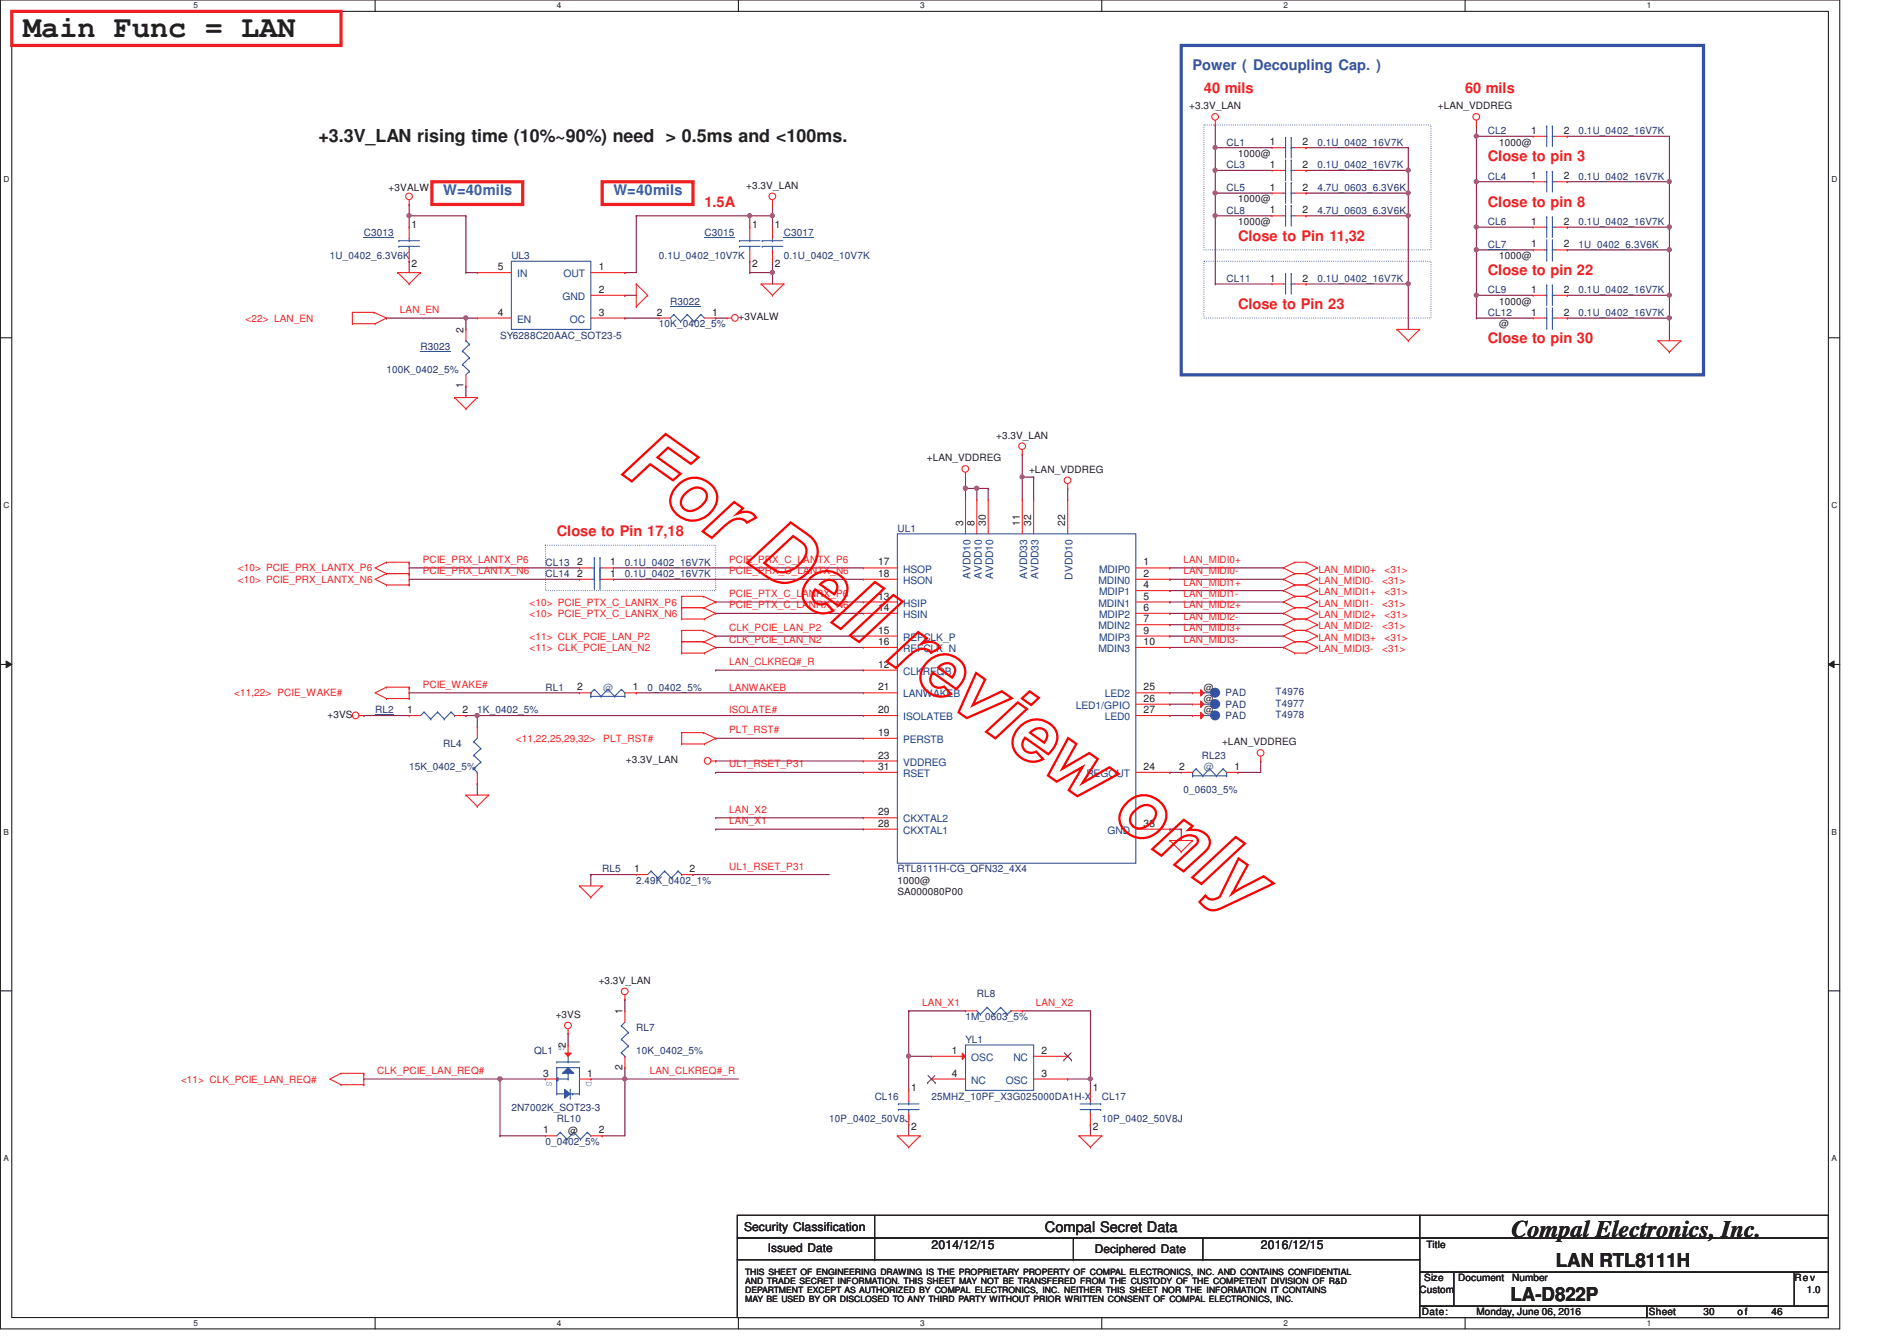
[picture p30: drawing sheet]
<svg xmlns="http://www.w3.org/2000/svg" width="297mm" height="210mm" viewBox="0 0 297 210" stroke-linecap="round" stroke-linejoin="round" font-family="sans-serif">
<defs><g id="words">
<text font-size="4.7" fill="#221f1f" x="3.6" y="5.7">Main Func = LAN</text>
<text font-size="3.7" fill="#221f1f" x="236.7" y="193.6">Compal Electronics, Inc.</text>
<g font-size="3" fill="#221f1f">
<text x="236.5" y="203.6">LA-D822P</text>
<text x="243.6" y="198.3">LAN RTL8111H</text>
</g>
<text font-size="2.8" fill="#221f1f" x="49.8" y="22.2">+3.3V_LAN rising time (10%~90%) need &gt; 0.5ms and &lt;100ms.</text>
<text font-size="2.3" fill="#3452a4" x="186.7" y="11">Power ( Decoupling Cap. )</text>
<g font-size="2.3" fill="#ed2023">
<text x="188.5" y="14.6">40 mils</text>
<text x="229.4" y="14.6">60 mils</text>
<text x="233" y="25.2">Close to pin 3</text>
<text x="110.3" y="32.3">1.5A</text>
<text x="233" y="32.3">Close to pin 8</text>
<text x="193.9" y="37.7">Close to Pin 11,32</text>
<text x="233" y="43">Close to pin 22</text>
<text x="193.9" y="48.3">Close to Pin 23</text>
<text x="233" y="53.7">Close to pin 30</text>
<text x="87.2" y="83.9">Close to Pin 17,18</text>
</g>
<g font-size="2.3" fill="#0e7ebd">
<text x="69.4" y="30.6">W=40mils</text>
<text x="96.1" y="30.6">W=40mils</text>
</g>
<text font-size="2.3" fill="#221f1f" x="163.6" y="192.9">Compal Secret Data</text>
<g font-size="1.9" fill="#221f1f">
<text x="116.5" y="192.6">Security Classification</text>
<text x="120.2" y="196">Issued Date</text>
<text x="145.8" y="195.6">2014/12/15</text>
<text x="171.5" y="196.2">Deciphered Date</text>
<text x="197.4" y="195.6">2016/12/15</text>
</g>
<g font-size="1.6" fill="#221f1f">
<text x="186.2" y="17.1">+3.3V_LAN</text>
<text x="225.1" y="17.1">+LAN_VDDREG</text>
<text x="198.8" y="22.7">1</text>
<text x="204" y="22.7">2</text>
<text x="234.7" y="22.8">1000@</text>
<text x="239.7" y="21">1</text>
<text x="244.9" y="21">2</text>
<text x="60.9" y="29.9">+3VALW</text>
<text x="116.9" y="29.5">+3.3V_LAN</text>
<text x="193.9" y="24.6">1000@</text>
<text x="198.8" y="29.8">1</text>
<text x="198.8" y="26.3">1</text>
<text x="204" y="29.8">2</text>
<text x="204" y="26.3">2</text>
<text x="239.7" y="28.1">1</text>
<text x="244.9" y="28.1">2</text>
<text x="64.5" y="35.7">1</text>
<text x="117.8" y="35.7">1</text>
<text x="121.3" y="35.7">1</text>
<text x="193.9" y="31.7">1000@</text>
<text x="193.9" y="35.2">1000@</text>
<text x="198.8" y="33.4">1</text>
<text x="204" y="33.4">2</text>
<text x="239.7" y="35.2">1</text>
<text x="244.9" y="35.2">2</text>
<text x="64.5" y="41.8">2</text>
<text x="117.8" y="41.8">2</text>
<text x="121.3" y="41.8">2</text>
<text x="234.7" y="40.6">1000@</text>
<text x="239.7" y="38.7">1</text>
<text x="244.9" y="38.7">2</text>
<text x="78" y="42.3">5</text>
<text x="93.7" y="42.3">1</text>
<text x="93.7" y="45.8">2</text>
<text x="198.8" y="44.1">1</text>
<text x="204" y="44.1">2</text>
<text x="234.7" y="47.7">1000@</text>
<text x="239.7" y="45.8">1</text>
<text x="244.9" y="45.8">2</text>
<text x="72.6" y="52.1" transform="rotate(-90 72.6 52.1)">2</text>
<text x="78" y="49.4">4</text>
<text x="93.7" y="49.4">3</text>
<text x="102.8" y="49.4">2</text>
<text x="111.5" y="49.4">1</text>
<text x="115.6" y="50.2">+3VALW</text>
<text x="234.7" y="51.2">@</text>
<text x="239.7" y="49.4">1</text>
<text x="244.9" y="49.4">2</text>
<text x="72.6" y="60.8" transform="rotate(-90 72.6 60.8)">1</text>
<text x="156" y="68.7">+3.3V_LAN</text>
<text x="145.1" y="72.2">+LAN_VDDREG</text>
<text x="161.1" y="74">+LAN_VDDREG</text>
<text x="150.8" y="82.3" transform="rotate(-90 150.8 82.3)">3</text>
<text x="152.6" y="82.3" transform="rotate(-90 152.6 82.3)">8</text>
<text x="154.4" y="82.3" transform="rotate(-90 154.4 82.3)">30</text>
<text x="159.7" y="82.3" transform="rotate(-90 159.7 82.3)">11</text>
<text x="161.5" y="82.3" transform="rotate(-90 161.5 82.3)">32</text>
<text x="166.8" y="82.3" transform="rotate(-90 166.8 82.3)">22</text>
<text x="90.4" y="88.5">2</text>
<text x="95.5" y="88.5">1</text>
<text x="137.5" y="88.5">17</text>
<text x="179.1" y="88.5">1</text>
<text x="90.4" y="90.3">2</text>
<text x="95.5" y="90.3">1</text>
<text x="137.5" y="93.8">13</text>
<text x="137.5" y="95.6">14</text>
<text x="137.5" y="90.3">18</text>
<text x="179.1" y="90.3">2</text>
<text x="179.1" y="92.1">4</text>
<text x="179.1" y="93.8">5</text>
<text x="179.1" y="95.6">6</text>
<text x="137.5" y="99.2">15</text>
<text x="137.5" y="101">16</text>
<text x="179.1" y="97.4">7</text>
<text x="179.1" y="99.2">9</text>
<text x="179.1" y="101">10</text>
<text x="137.5" y="104.5">12</text>
<text x="51.3" y="112.4">+3VS</text>
<text x="63.7" y="111.6">1</text>
<text x="72.4" y="111.6">2</text>
<text x="90.4" y="108.1">2</text>
<text x="99.1" y="108.1">1</text>
<text x="137.5" y="111.6">20</text>
<text x="137.5" y="108.1">21</text>
<text x="179.1" y="108.1">25</text>
<text x="179.1" y="109.8">26</text>
<text x="179.1" y="111.6">27</text>
<text x="188.5" y="111.7">@</text>
<text x="188.5" y="109.9">@</text>
<text x="188.5" y="108.1">@</text>
<text x="98" y="119.5">+3.3V_LAN</text>
<text x="137.5" y="115.2">19</text>
<text x="137.5" y="118.7">23</text>
<text x="191.4" y="116.7">+LAN_VDDREG</text>
<text x="137.5" y="120.5">31</text>
<text x="179.1" y="120.5">24</text>
<text x="184.6" y="120.5">2</text>
<text x="193.3" y="120.5">1</text>
<text x="137.5" y="129.4">28</text>
<text x="137.5" y="127.6">29</text>
<text x="179.1" y="129.4">33</text>
<text x="99.3" y="136.5">1</text>
<text x="108" y="136.5">2</text>
<text x="140.5" y="138.3">1000@</text>
<text x="140.5" y="140.1">SA000080P00</text>
<text x="93.7" y="154">+3.3V_LAN</text>
<text x="87" y="159.3">+3VS</text>
<text x="97.5" y="158.8" transform="rotate(-90 97.5 158.8)">1</text>
<text x="88.6" y="164.1" transform="rotate(-90 88.6 164.1)">2</text>
<text x="97.5" y="167.5" transform="rotate(-90 97.5 167.5)">2</text>
<text x="149.1" y="165">1</text>
<text x="163.1" y="165">2</text>
<text x="85.1" y="168.5">3</text>
<text x="92" y="168.5">1</text>
<text x="142.7" y="170.8">1</text>
<text x="149.1" y="168.5">4</text>
<text x="163.1" y="168.5">3</text>
<text x="171.1" y="170.8">1</text>
<text x="85.1" y="177.4">1</text>
<text x="89" y="177.4">@</text>
<text x="93.7" y="177.4">2</text>
<text x="142.7" y="176.9">2</text>
<text x="171.1" y="176.9">2</text>
<text x="223.4" y="195.4">Title</text>
<text x="222.3" y="202.3">Custom</text>
<text x="223" y="200.6">Size</text>
<text x="228.3" y="200.6">Document</text>
<text x="236.8" y="200.6">Number</text>
<text x="281" y="200.6">Rev</text>
<text x="282.9" y="202.3">1.0</text>
<text x="222.6" y="205.9">Date:</text>
<text x="231.2" y="205.9">Monday, June 06, 2016</text>
<text x="258.2" y="205.9">Sheet</text>
<text x="266.7" y="205.9">30</text>
<text x="272.1" y="205.9">o f</text>
<text x="277.4" y="205.9">46</text>
</g>
<g font-size="1.6" fill="#272972">
<text x="192.1" y="22.8">CL1</text>
<text x="206.3" y="22.8">0.1U_0402_16V7K</text>
<text x="233" y="21">CL2</text>
<text x="247.2" y="21">0.1U_0402_16V7K</text>
<text x="192.1" y="29.9">CL5</text>
<text x="192.1" y="26.3">CL3</text>
<text x="206.3" y="29.9">4.7U_0603_6.3V6K</text>
<text x="206.3" y="26.3">0.1U_0402_16V7K</text>
<text x="233" y="28.1">CL4</text>
<text x="247.2" y="28.1">0.1U_0402_16V7K</text>
<text x="192.1" y="33.4">CL8</text>
<text x="206.3" y="33.4">4.7U_0603_6.3V6K</text>
<text x="233" y="35.2">CL6</text>
<text x="247.2" y="35.2">0.1U_0402_16V7K</text>
<text x="51.6" y="40.6">1U_0402_6.3V6K</text>
<text x="57" y="37">C3013</text>
<text x="80.1" y="40.6">UL3</text>
<text x="103.2" y="40.6">0.1U_0402_10V7K</text>
<text x="110.3" y="37">C3015</text>
<text x="122.7" y="37">C3017</text>
<text x="122.7" y="40.6">0.1U_0402_10V7K</text>
<text x="233" y="38.8">CL7</text>
<text x="247.2" y="38.8">1U_0402_6.3V6K</text>
<text x="105" y="47.7">R3022</text>
<text x="192.1" y="44.1">CL11</text>
<text x="206.3" y="44.1">0.1U_0402_16V7K</text>
<text x="233" y="45.9">CL9</text>
<text x="247.2" y="45.9">0.1U_0402_16V7K</text>
<text x="78.3" y="53">SY6288C20AAC_SOT23-5</text>
<text x="103.2" y="51.2">10K_0402_5%</text>
<text x="233" y="49.4">CL12</text>
<text x="247.2" y="49.4">0.1U_0402_16V7K</text>
<text x="60.5" y="58.3">100K_0402_5%</text>
<text x="65.8" y="54.8">R3023</text>
<text x="140.5" y="83.2">UL1</text>
<text x="85.4" y="88.6">CL13</text>
<text x="97.8" y="88.6">0.1U_0402_16V7K</text>
<text x="85.4" y="90.3">CL14</text>
<text x="97.8" y="90.3">0.1U_0402_16V7K</text>
<text x="58.7" y="111.7">RL2</text>
<text x="74.7" y="111.7">1K_0402_5%</text>
<text x="85.4" y="108.1">RL1</text>
<text x="101.4" y="108.1">0_0402_5%</text>
<text x="191.9" y="112.6">PAD</text>
<text x="191.9" y="110.8">PAD</text>
<text x="191.9" y="109">PAD</text>
<text x="199.7" y="112.4">T4978</text>
<text x="199.7" y="110.6">T4977</text>
<text x="199.7" y="108.8">T4976</text>
<text x="69.4" y="117">RL4</text>
<text x="188.2" y="118.8">RL23</text>
<text x="64.1" y="120.6">15K_0402_5%</text>
<text x="185.3" y="124.1">0_0603_5%</text>
<text x="94.3" y="136.6">RL5</text>
<text x="140.5" y="136.6">RTL8111H-CG_QFN32_4X4</text>
<text x="99.6" y="138.3">2.49K_0402_1%</text>
<text x="99.6" y="161.4">RL7</text>
<text x="151.2" y="159.7">1M_0603_5%</text>
<text x="153" y="156.1">RL8</text>
<text x="83.6" y="165">QL1</text>
<text x="99.6" y="165">10K_0402_5%</text>
<text x="151.2" y="163.2">YL1</text>
<text x="80.1" y="173.9">2N7002K_SOT23-3</text>
<text x="137" y="172.1">CL16</text>
<text x="145.8" y="172.1">25MHZ_10PF_X3G025000DA1H-X</text>
<text x="172.5" y="172.1">CL17</text>
<text x="85.4" y="179.2">0_0402_5%</text>
<text x="87.2" y="175.7">RL10</text>
<text x="129.8" y="175.7">10P_0402_50V8J</text>
<text x="172.5" y="175.7">10P_0402_50V8J</text>
</g>
<g font-size="1.6" fill="#19427d">
<text x="81" y="43.4">IN</text>
<text x="88.1" y="46.9">GND</text>
<text x="88.2" y="43.4">OUT</text>
<text x="81" y="50.5">EN</text>
<text x="89.2" y="50.5">OC</text>
<text x="141.4" y="89.6">HSOP</text>
<text x="172.1" y="89.6">MDIP0</text>
<text x="141.4" y="94.9">HSIP</text>
<text x="141.4" y="91.4">HSON</text>
<text x="151.9" y="90.6" transform="rotate(-90 151.9 90.6)">AVDD10</text>
<text x="153.7" y="90.6" transform="rotate(-90 153.7 90.6)">AVDD10</text>
<text x="155.5" y="90.6" transform="rotate(-90 155.5 90.6)">AVDD10</text>
<text x="160.8" y="90.6" transform="rotate(-90 160.8 90.6)">AVDD33</text>
<text x="162.6" y="90.6" transform="rotate(-90 162.6 90.6)">AVDD33</text>
<text x="167.9" y="90.7" transform="rotate(-90 167.9 90.7)">DVDD10</text>
<text x="172" y="91.4">MDIN0</text>
<text x="172" y="94.9">MDIN1</text>
<text x="172.1" y="93.2">MDIP1</text>
<text x="141.4" y="96.7">HSIN</text>
<text x="141.4" y="100.3">REFCLK_P</text>
<text x="172" y="98.5">MDIN2</text>
<text x="172.1" y="96.7">MDIP2</text>
<text x="172.1" y="100.3">MDIP3</text>
<text x="141.4" y="105.6">CLKREQB</text>
<text x="141.4" y="102.1">REFCLK_N</text>
<text x="172" y="102.1">MDIN3</text>
<text x="141.4" y="112.7">ISOLATEB</text>
<text x="141.4" y="109.2">LANWAKEB</text>
<text x="168.5" y="110.9">LED1/GPIO</text>
<text x="173" y="109.2">LED2</text>
<text x="173" y="112.7">LED0</text>
<text x="141.4" y="116.3">PERSTB</text>
<text x="141.4" y="119.8">VDDREG</text>
<text x="141.4" y="121.6">RSET</text>
<text x="170.1" y="121.6">REGOUT</text>
<text x="141.4" y="130.5">CKXTAL1</text>
<text x="141.4" y="128.7">CKXTAL2</text>
<text x="173.4" y="130.5">GND</text>
<text x="152.1" y="166.1">OSC</text>
<text x="158.7" y="166.1">NC</text>
<text x="152.1" y="169.6">NC</text>
<text x="157.5" y="169.6">OSC</text>
</g>
<g font-size="1.6" fill="#ed2023">
<text x="38.5" y="50.3">&lt;22&gt; LAN_EN</text>
<text x="62.6" y="49">LAN_EN</text>
<text x="37.2" y="89.4">&lt;10&gt; PCIE_PRX_LANTX_P6</text>
<text x="66.2" y="88.1">PCIE_PRX_LANTX_P6</text>
<text x="66.2" y="89.9">PCIE_PRX_LANTX_N6</text>
<text x="114.2" y="88.1">PCIE_PRX_C_LANTX_P6</text>
<text x="114.2" y="89.9">PCIE_PRX_C_LANTX_N6</text>
<text x="185.3" y="88.1">LAN_MIDI0+</text>
<text x="185.3" y="89.9">LAN_MIDI0-</text>
<text x="206.5" y="89.6">LAN_MIDI0+</text>
<text x="216.8" y="89.6">&lt;31&gt;</text>
<text x="37.2" y="91.2">&lt;10&gt; PCIE_PRX_LANTX_N6</text>
<text x="82.9" y="94.8">&lt;10&gt; PCIE_PTX_C_LANRX_P6</text>
<text x="114.2" y="93.5">PCIE_PTX_C_LANRX_P6</text>
<text x="114.2" y="95.2">PCIE_PTX_C_LANRX_N6</text>
<text x="185.3" y="91.7">LAN_MIDI1+</text>
<text x="185.3" y="93.5">LAN_MIDI1-</text>
<text x="185.3" y="95.2">LAN_MIDI2+</text>
<text x="206.5" y="91.4">LAN_MIDI0-</text>
<text x="206.5" y="93.2">LAN_MIDI1+</text>
<text x="206.5" y="94.9">LAN_MIDI1-</text>
<text x="216.4" y="91.4">&lt;31&gt;</text>
<text x="216.4" y="94.9">&lt;31&gt;</text>
<text x="216.8" y="93.2">&lt;31&gt;</text>
<text x="82.9" y="96.6">&lt;10&gt; PCIE_PTX_C_LANRX_N6</text>
<text x="82.9" y="100.1">&lt;11&gt; CLK_PCIE_LAN_P2</text>
<text x="82.9" y="101.9">&lt;11&gt; CLK_PCIE_LAN_N2</text>
<text x="114.2" y="98.8">CLK_PCIE_LAN_P2</text>
<text x="114.2" y="100.6">CLK_PCIE_LAN_N2</text>
<text x="185.3" y="97">LAN_MIDI2-</text>
<text x="185.3" y="98.8">LAN_MIDI3+</text>
<text x="185.3" y="100.6">LAN_MIDI3-</text>
<text x="206.5" y="96.7">LAN_MIDI2+</text>
<text x="206.5" y="98.5">LAN_MIDI2-</text>
<text x="206.5" y="100.3">LAN_MIDI3+</text>
<text x="216.4" y="98.5">&lt;31&gt;</text>
<text x="216.8" y="96.7">&lt;31&gt;</text>
<text x="216.8" y="100.3">&lt;31&gt;</text>
<text x="66.2" y="107.7">PCIE_WAKE#</text>
<text x="114.2" y="104.1">LAN_CLKREQ#_R</text>
<text x="206.5" y="102.1">LAN_MIDI3-</text>
<text x="216.4" y="102.1">&lt;31&gt;</text>
<text x="36.7" y="109">&lt;11,22&gt; PCIE_WAKE#</text>
<text x="114.2" y="111.7">ISOLATE#</text>
<text x="114.2" y="108.1">LANWAKEB</text>
<text x="80.8" y="116.1">&lt;11,22,25,29,32&gt;</text>
<text x="94.5" y="116.1">PLT_RST#</text>
<text x="114.2" y="114.8">PLT_RST#</text>
<text x="114.2" y="120.1">UL1_RSET_P31</text>
<text x="114.2" y="127.2">LAN_X2</text>
<text x="114.2" y="129">LAN_X1</text>
<text x="114.2" y="136.1">UL1_RSET_P31</text>
<text x="144.4" y="157.5">LAN_X1</text>
<text x="162.2" y="157.5">LAN_X2</text>
<text x="28.3" y="169.4">&lt;11&gt; CLK_PCIE_LAN_REQ#</text>
<text x="59.1" y="168.1">CLK_PCIE_LAN_REQ#</text>
<text x="101.7" y="168.1">LAN_CLKREQ#_R</text>
</g>
<g font-size="1.6" fill="#6a51a1">
<text x="94.5" y="108.1">@</text>
<text x="188.5" y="120.6">@</text>
</g>
<g font-size="1.5" fill="#3452a4">
<text x="87.5" y="163.6" transform="rotate(90 87.5 163.6)">G</text>
<text x="85.6" y="169.2" transform="rotate(90 85.6 169.2)">S</text>
<text x="91.8" y="169.2" transform="rotate(90 91.8 169.2)">D</text>
</g>
<g font-size="1.4" fill="#221f1f">
<text x="116.7" y="199.6">THIS SHEET OF ENGINEERING DRAWING IS THE PROPRIETARY PROPERTY OF COMPAL ELECTRONICS, INC. AND CONTAINS CONFIDENTIAL</text>
<text x="116.7" y="201">AND TRADE SECRET INFORMATION. THIS SHEET MAY NOT BE TRANSFERED FROM THE CUSTODY OF THE COMPETENT DIVISION OF R&amp;D</text>
<text x="116.7" y="202.4">DEPARTMENT EXCEPT AS AUTHORIZED BY COMPAL ELECTRONICS, INC. NEITHER THIS SHEET NOR THE INFORMATION IT CONTAINS</text>
<text x="116.7" y="203.8">MAY BE USED BY OR DISCLOSED TO ANY THIRD PARTY WITHOUT PRIOR WRITTEN CONSENT OF COMPAL ELECTRONICS, INC.</text>
</g>
<g font-size="1.3" fill="#221f1f">
<text x="30.3" y="1.3">5</text>
<text x="87.2" y="1.3">4</text>
<text x="144.1" y="1.3">3</text>
<text x="201" y="1.3">2</text>
<text x="257.9" y="1.3">1</text>
<text x=".5" y="28.4">D</text>
<text x="286.8" y="28.4">D</text>
<text x=".5" y="79.5">C</text>
<text x="286.8" y="79.5">C</text>
<text x=".5" y="130.7">B</text>
<text x="286.8" y="130.7">B</text>
<text x=".5" y="181.8">A</text>
<text x="286.8" y="181.8">A</text>
<text x="30.3" y="207.5">5</text>
<text x="87.2" y="207.5">4</text>
<text x="144.1" y="207.5">3</text>
<text x="201" y="207.5">2</text>
<text x="257.9" y="207.5">1</text>
</g>
</g></defs>
<path d="M.1 0h288v208h-288zM1.8 1.8h284.5v204.4h-284.5z" fill="none" stroke="#221f1f" stroke-width=".17"/>
<g fill="#fff">
<path d="M30.3 .2h.7v1.4h-.7z"/>
<path d="M30.3 206.4h.7v1.4h-.7z"/>
</g>
<path d="M58.7 0v1.8M58.7 206.2v1.8" fill="none" stroke="#221f1f" stroke-width=".17"/>
<g fill="#fff">
<path d="M87.2 .2h.7v1.4h-.7z"/>
<path d="M87.2 206.4h.7v1.4h-.7z"/>
</g>
<path d="M115.6 0v1.8M115.6 206.2v1.8" fill="none" stroke="#221f1f" stroke-width=".17"/>
<g fill="#fff">
<path d="M144.1 .2h.6v1.4h-.6z"/>
<path d="M144.1 206.4h.6v1.4h-.6z"/>
</g>
<path d="M172.5 0v1.8M172.5 206.2v1.8" fill="none" stroke="#221f1f" stroke-width=".17"/>
<g fill="#fff">
<path d="M201 .2h.6v1.4h-.6z"/>
<path d="M201 206.4h.6v1.4h-.6z"/>
</g>
<path d="M229.4 0v1.8M229.4 206.2v1.8" fill="none" stroke="#221f1f" stroke-width=".17"/>
<g fill="#fff">
<path d="M257.9 .2h.6v1.4h-.6z"/>
<path d="M257.9 206.4h.6v1.4h-.6z"/>
<path d="M.5 27.3h.9v1.4h-.9z"/>
<path d="M286.8 27.3h.9v1.4h-.9z"/>
<path d="M.5 78.4h.9v1.4h-.9z"/>
<path d="M286.8 78.4h.9v1.4h-.9z"/>
</g>
<path d="M.1 52.9h1.7M286.3 52.9h1.8" fill="none" stroke="#221f1f" stroke-width=".17"/>
<g fill="#fff">
<path d="M.5 129.5h.8v1.4h-.8z"/>
<path d="M286.8 129.5h.8v1.4h-.8z"/>
</g>
<path d="M.1 104h1.7M286.3 104h1.8" fill="none" stroke="#221f1f" stroke-width=".17"/>
<path d="M1 103.5l.8 .5-.8 .5z" fill="#221f1f"/>
<path d="M1 103.5l.8 .5-.8 .5z" fill="none" stroke="#221f1f" stroke-width=".16"/>
<path d="M286.3 104l.9-.5v1z" fill="#221f1f"/>
<path d="M286.3 104l.9-.5v1z" fill="none" stroke="#221f1f" stroke-width=".16"/>
<g fill="#fff">
<path d="M.5 180.6h.8v1.4h-.8z"/>
<path d="M286.8 180.6h.8v1.4h-.8z"/>
</g>
<path d="M.1 155.1h1.7M286.3 155.1h1.8" fill="none" stroke="#221f1f" stroke-width=".17"/>
<path d="M188.5 19.6h35.6v19.5h-35.6zM188.5 40.9h35.6v8.9h-35.6zM85.4 85.3h26.7v7.2h-26.7z" fill="none" stroke="#3452a4" stroke-width=".17" stroke-dasharray="0 .3"/>
<path d="M185 7.1h81.7v51.6h-81.7z" fill="none" stroke="#3452a4" stroke-width=".51"/>
<path d="M1.8 1.8h51.6v5.3h-51.6zM67.6 28.4h14.2v3.6h-14.2zM94.3 28.4h14.2v3.6h-14.2z" fill="none" stroke="#ed2023" stroke-width=".51"/>
<path d="M151.2 74.7h.1M151.2 74.7v1.7M160.1 74.7h.1M160.1 74.7v3.5M160.1 74.7h1.7M161.8 74.7h.1M161.8 74.7v3.5M167.2 76.4h.1M167.2 76.4v1.8M112.1 104.9h.1M112.1 104.9h23.1" fill="none" stroke="#7e1442" stroke-width=".17"/>
<circle cx="151.2" cy="76.4" r=".32" fill="#ba539f"/>
<circle cx="151.2" cy="76.4" r=".32" fill="none" stroke="#ba539f" stroke-width=".17"/>
<path d="M153 76.4h.1M153 76.4h1.7" fill="none" stroke="#7e1442" stroke-width=".17"/>
<circle cx="152.9" cy="76.4" r=".32" fill="#ba539f"/>
<circle cx="152.9" cy="76.4" r=".32" fill="none" stroke="#ba539f" stroke-width=".17"/>
<path d="M245.4 49.8h.1M245.4 49.8h16M151.2 76.4h.1M151.2 76.4v1.8M153 76.4h.1M153 76.4v1.8M154.7 76.4h.1M154.7 76.4v1.8M183.2 129.8h.1M183.2 129.8h1.8M185 129.8h.1M185 129.8v1.8" fill="none" stroke="#7e1442" stroke-width=".17"/>
<circle cx="261.4" cy="49.8" r=".32" fill="#ba539f"/>
<circle cx="261.4" cy="49.8" r=".32" fill="none" stroke="#ba539f" stroke-width=".17"/>
<path d="M231.2 46.2h.1M231.2 49.8h.1M231.2 46.2v3.6M231.2 49.8h8.9M245.4 46.2h.1M245.4 46.2h16M261.4 46.2h.1M261.4 46.2v3.6" fill="none" stroke="#7e1442" stroke-width=".17"/>
<circle cx="261.4" cy="46.2" r=".32" fill="#ba539f"/>
<circle cx="261.4" cy="46.2" r=".32" fill="none" stroke="#ba539f" stroke-width=".17"/>
<path d="M261.4 39.1h.1M261.4 39.1v7.1M231.2 46.2h.1M231.2 46.2h8.9" fill="none" stroke="#7e1442" stroke-width=".17"/>
<circle cx="231.2" cy="46.2" r=".32" fill="#ba539f"/>
<circle cx="231.2" cy="46.2" r=".32" fill="none" stroke="#ba539f" stroke-width=".17"/>
<path d="M220.5 30.2h.1M220.5 30.2v3.6M231.2 39.1h.1M231.2 39.1v7.1M160.1 71.1h.1M160.1 71.1v3.6M197.4 119.1h.1M197.4 119.1v1.8" fill="none" stroke="#7e1442" stroke-width=".17"/>
<circle cx="160" cy="74.6" r=".32" fill="#ba539f"/>
<circle cx="160" cy="74.6" r=".32" fill="none" stroke="#ba539f" stroke-width=".17"/>
<path d="M204.5 30.2h.1M204.5 30.2h16M151.2 76.4h.1M151.2 76.4h1.8" fill="none" stroke="#7e1442" stroke-width=".17"/>
<circle cx="220.5" cy="30.2" r=".32" fill="#ba539f"/>
<circle cx="220.5" cy="30.2" r=".32" fill="none" stroke="#ba539f" stroke-width=".17"/>
<path d="M204.5 33.8h.1M204.5 33.8h16M220.5 26.7h.1M220.5 26.7v3.5" fill="none" stroke="#7e1442" stroke-width=".17"/>
<circle cx="220.5" cy="33.8" r=".32" fill="#ba539f"/>
<circle cx="220.5" cy="33.8" r=".32" fill="none" stroke="#ba539f" stroke-width=".17"/>
<path d="M190.3 30.2h.1M190.3 33.8h.1M190.3 26.7h.1M190.3 26.7v7.1M190.3 33.8h8.9" fill="none" stroke="#7e1442" stroke-width=".17"/>
<circle cx="190.3" cy="30.2" r=".32" fill="#ba539f"/>
<circle cx="190.3" cy="30.2" r=".32" fill="none" stroke="#ba539f" stroke-width=".17"/>
<circle cx="190.3" cy="26.6" r=".32" fill="#ba539f"/>
<circle cx="190.3" cy="26.6" r=".32" fill="none" stroke="#ba539f" stroke-width=".17"/>
<g fill="none" stroke="#7e1442" stroke-width=".17">
<path d="M220.5 44.4h.1M220.5 44.4v7.2M183.2 88.9h.1M183.2 90.7h.1M183.2 92.5h.1M183.2 94.2h.1M183.2 96h.1M183.2 97.8h.1M183.2 99.6h.1M183.2 88.9h17.8M183.2 90.7h17.8M183.2 92.5h17.8"/>
<path d="M183.2 94.2h17.8M183.2 96h17.8M183.2 97.8h17.8M183.2 99.6h17.8M183.2 101.3h.1M183.2 101.3h17.8M57 168.9h.1M57 168.9h28.4M78.3 168.9h.1M94.3 177.8h.1M97.8 168.9h.1M97.8 168.9v8.9h-3.5"/>
</g>
<circle cx="78.3" cy="168.9" r=".32" fill="#ba539f"/>
<circle cx="78.3" cy="168.9" r=".32" fill="none" stroke="#ba539f" stroke-width=".17"/>
<path d="M245.4 21.3h.1M245.4 28.4h.1M245.4 21.3h16M245.4 28.4h16M78.3 168.9h.1M78.3 177.8h.1M78.3 168.9v8.9M78.3 177.8h7.1" fill="none" stroke="#7e1442" stroke-width=".17"/>
<circle cx="261.4" cy="28.4" r=".32" fill="#ba539f"/>
<circle cx="261.4" cy="28.4" r=".32" fill="none" stroke="#ba539f" stroke-width=".17"/>
<path d="M231.2 28.4h.1M231.2 35.6h.1M231.2 28.4h8.9M231.2 35.6h8.9" fill="none" stroke="#7e1442" stroke-width=".17"/>
<circle cx="231.2" cy="35.5" r=".32" fill="#ba539f"/>
<circle cx="231.2" cy="35.5" r=".32" fill="none" stroke="#ba539f" stroke-width=".17"/>
<path d="M231.2 39.1h.1M231.2 39.1h8.9M89 161.8h.1M89 161.8v1.8" fill="none" stroke="#7e1442" stroke-width=".17"/>
<circle cx="231.2" cy="39.1" r=".32" fill="#ba539f"/>
<circle cx="231.2" cy="39.1" r=".32" fill="none" stroke="#ba539f" stroke-width=".17"/>
<path d="M245.4 35.6h.1M245.4 35.6h16" fill="none" stroke="#7e1442" stroke-width=".17"/>
<circle cx="261.4" cy="35.5" r=".32" fill="#ba539f"/>
<circle cx="261.4" cy="35.5" r=".32" fill="none" stroke="#ba539f" stroke-width=".17"/>
<path d="M245.4 39.1h.1M245.4 39.1h16" fill="none" stroke="#7e1442" stroke-width=".17"/>
<circle cx="261.4" cy="39.1" r=".32" fill="#ba539f"/>
<circle cx="261.4" cy="39.1" r=".32" fill="none" stroke="#ba539f" stroke-width=".17"/>
<path d="M231.2 28.4h.1M231.2 21.3h.1M231.2 21.3v14.3" fill="none" stroke="#7e1442" stroke-width=".17"/>
<circle cx="231.2" cy="28.4" r=".32" fill="#ba539f"/>
<circle cx="231.2" cy="28.4" r=".32" fill="none" stroke="#ba539f" stroke-width=".17"/>
<circle cx="231.2" cy="21.3" r=".32" fill="#ba539f"/>
<circle cx="231.2" cy="21.3" r=".32" fill="none" stroke="#ba539f" stroke-width=".17"/>
<g fill="none" stroke="#7e1442" stroke-width=".17">
<path d="M231.2 19.6h.1M231.2 19.6v1.7M204.5 23.1h.1M204.5 26.7h.1M204.5 23.1h16M204.5 26.7h16M231.2 35.6h.1M231.2 35.6v3.5M261.4 35.6h.1M261.4 28.4h.1M261.4 21.3h.1M261.4 21.3v17.8"/>
<path d="M261.4 49.8h.1M261.4 49.8v3.5M97.8 167.1h.1M97.8 167.1v1.8"/>
</g>
<circle cx="220.5" cy="26.6" r=".32" fill="#ba539f"/>
<circle cx="220.5" cy="26.6" r=".32" fill="none" stroke="#ba539f" stroke-width=".17"/>
<path d="M190.3 19.6h.1M190.3 19.6v7.1M190.3 26.7h.1M190.3 23.1h.1M190.3 26.7h8.9M220.5 23.1h.1M220.5 23.1v3.6" fill="none" stroke="#7e1442" stroke-width=".17"/>
<circle cx="190.3" cy="23.1" r=".32" fill="#ba539f"/>
<circle cx="190.3" cy="23.1" r=".32" fill="none" stroke="#ba539f" stroke-width=".17"/>
<path d="M204.5 44.4h.1M204.5 44.4h16M112.1 115.6h.1M112.1 115.6h23.1M112.1 128h.1M112.1 129.8h.1M112.1 128h23.1M112.1 129.8h23.1M97.8 156.5h.1M97.8 156.5v1.7M92.5 168.9h.1M92.5 168.9h5.3" fill="none" stroke="#7e1442" stroke-width=".17"/>
<circle cx="220.5" cy="44.4" r=".32" fill="#ba539f"/>
<circle cx="220.5" cy="44.4" r=".32" fill="none" stroke="#ba539f" stroke-width=".17"/>
<path d="M190.3 33.8h.1M190.3 33.8v10.6M220.5 33.8h.1M220.5 33.8v10.6" fill="none" stroke="#7e1442" stroke-width=".17"/>
<circle cx="190.3" cy="33.8" r=".32" fill="#ba539f"/>
<circle cx="190.3" cy="33.8" r=".32" fill="none" stroke="#ba539f" stroke-width=".17"/>
<path d="M190.3 44.4h.1M190.3 44.4h8.9M142.3 158.2h.1M142.3 158.2v7.1M142.3 165.3h.1M142.3 165.3h3.5" fill="none" stroke="#7e1442" stroke-width=".17"/>
<circle cx="142.3" cy="165.3" r=".32" fill="#ba539f"/>
<circle cx="142.3" cy="165.3" r=".32" fill="none" stroke="#ba539f" stroke-width=".17"/>
<path d="M142.3 158.2h.1M142.3 158.2h8.9M170.7 158.2h.1M170.7 158.2v12.5M142.3 165.3h.1M142.3 165.3v5.4M167.2 168.9h.1M167.2 168.9h3.5M170.7 168.9h.1" fill="none" stroke="#7e1442" stroke-width=".17"/>
<circle cx="170.7" cy="168.9" r=".32" fill="#ba539f"/>
<circle cx="170.7" cy="168.9" r=".32" fill="none" stroke="#ba539f" stroke-width=".17"/>
<path d="M57 112h.1M57 112h7.1M73 112h.1M73 112h62.2M74.7 112h.1M74.7 112v1.8M74.7 122.7h.1M74.7 122.7v1.8M160.1 158.2h.1M160.1 158.2h10.6M170.7 176h.1M170.7 176v1.8" fill="none" stroke="#7e1442" stroke-width=".17"/>
<circle cx="74.7" cy="112" r=".32" fill="#ba539f"/>
<circle cx="74.7" cy="112" r=".32" fill="none" stroke="#ba539f" stroke-width=".17"/>
<g fill="none" stroke="#7e1442" stroke-width=".17">
<path d="M64.1 88.9h.1M64.1 90.7h.1M64.1 88.9h26.6M64.1 90.7h26.6M96.1 88.9h.1M96.1 90.7h.1M96.1 88.9h39.1M96.1 90.7h39.1M112.1 94.2h.1M112.1 96h.1M112.1 94.2h23.1M112.1 96h23.1"/>
<path d="M112.1 119.1h.1M112.1 119.1h23.1M97.8 168.9h.1M97.8 168.9h17.8"/>
</g>
<circle cx="97.8" cy="168.9" r=".32" fill="#ba539f"/>
<circle cx="97.8" cy="168.9" r=".32" fill="none" stroke="#ba539f" stroke-width=".17"/>
<path d="M64.1 33.8h.1M64.1 33.8v1.8M117.4 42.7h.1M117.4 42.7h3.6M64.1 108.5h.1M64.1 108.5h26.6M99.6 108.5h.1M99.6 108.5h35.6M183.2 120.9h.1M183.2 120.9h1.8M193.9 120.9h.1M193.9 120.9h3.5" fill="none" stroke="#7e1442" stroke-width=".17"/>
<circle cx="120.9" cy="42.6" r=".32" fill="#ba539f"/>
<circle cx="120.9" cy="42.6" r=".32" fill="none" stroke="#ba539f" stroke-width=".17"/>
<path d="M99.6 33.8h21.4M117.4 33.8h.1" fill="none" stroke="#7e1442" stroke-width=".17"/>
<circle cx="117.4" cy="33.8" r=".32" fill="#ba539f"/>
<circle cx="117.4" cy="33.8" r=".32" fill="none" stroke="#ba539f" stroke-width=".17"/>
<path d="M121 32h.1M121 32v1.8M60.5 49.8h.1M60.5 49.8h14.2M73 49.8h.1" fill="none" stroke="#7e1442" stroke-width=".17"/>
<circle cx="72.9" cy="49.8" r=".32" fill="#ba539f"/>
<circle cx="72.9" cy="49.8" r=".32" fill="none" stroke="#ba539f" stroke-width=".17"/>
<path d="M64.1 32h.1M64.1 32v1.8M99.6 33.8h.1M99.6 33.8v8.9h-1.8M97.8 46.2h.1M97.8 42.7h.1M97.8 49.8h.1M97.8 46.2h1.8M97.8 49.8h5.4M112.1 49.8h.1M112.1 49.8h1.7" fill="none" stroke="#7e1442" stroke-width=".17"/>
<circle cx="64" cy="33.8" r=".32" fill="#ba539f"/>
<circle cx="64" cy="33.8" r=".32" fill="none" stroke="#ba539f" stroke-width=".17"/>
<path d="M117.4 33.8h.1M117.4 33.8v1.8M121 33.8h.1M121 33.8v1.8M73 49.8h.1M73 49.8v1.8M121 42.7h.1M121 42.7v1.7" fill="none" stroke="#7e1442" stroke-width=".17"/>
<circle cx="120.9" cy="33.8" r=".32" fill="#ba539f"/>
<circle cx="120.9" cy="33.8" r=".32" fill="none" stroke="#ba539f" stroke-width=".17"/>
<g fill="none" stroke="#7e1442" stroke-width=".17">
<path d="M64.1 33.8h.1M64.1 33.8h8.9M73 33.8h.1M73 33.8v8.9M190.3 23.1h.1M190.3 30.2h.1M190.3 23.1h8.9M190.3 30.2h8.9M231.2 21.3h.1M231.2 21.3h8.9M64.1 40.9h.1M64.1 40.9v1.8"/>
<path d="M73 42.7h.1M73 42.7h1.7M117.4 40.9h.1M117.4 40.9v1.8M121 40.9h.1M121 40.9v1.8M73 60.4h.1M73 60.4v1.8M112.1 99.6h.1M112.1 99.6h23.1M112.1 101.3h.1M112.1 101.3h23.1"/>
<path d="M183.2 110.2h.1M183.2 108.5h.1M183.2 112h.1M183.2 110.2h3.5M183.2 108.5h3.5M183.2 112h3.5M92.5 136.9h.1M92.5 136.9h7.1M92.5 136.9v1.8M108.5 136.9h.1M108.5 136.9h21.3M112.1 120.9h.1"/>
<path d="M112.1 120.9h23.1M142.3 176h.1M142.3 176v1.8"/>
</g>
<g fill="none" stroke="#ed2023" stroke-width=".17">
<path d="M190.3 19.6h.1M190.3 18.8v.8M231.2 19.6h.1M231.2 18.8v.8M64.1 32h.1M64.1 31.3v.7M121 32h.1M121 31.3v.7M240.1 21.3h.1M240.1 21.3h1.8M243.6 21.3h1.8M245.4 21.3h.1"/>
<path d="M55.2 48.9h.1M55.2 50.7h.1M55.2 48.9h3.4M55.2 50.7h3.5M55.2 48.9v1.8M58.6 48.9h.1M58.6 48.9l1.9 .9M58.7 50.7h.1M60.5 49.8h.1M60.5 49.8l-1.8 .9M62.3 42.7h.1M62.3 42.7h3.5"/>
<path d="M62.3 42.7l1.8 1.7M64.1 44.4h.1M65.8 42.7h.1M65.8 42.7l-1.7 1.7M99.6 48h.1M99.6 44.4h.1M99.6 44.4v3.6M99.6 44.4l1.8 1.8M101.4 46.2h.1M101.4 46.2l-1.8 1.8M113.8 49.8h.1M113.8 49.8h.8"/>
<path d="M119.2 44.4h.1M119.2 44.4h3.5M119.2 44.4l1.8 1.8M121 46.2h.1M122.7 44.4h.1M122.7 44.4l-1.7 1.8M218.7 51.6h.1M218.7 51.6h3.6M218.7 51.6l1.8 1.7M220.5 53.3h.1M222.3 51.6h.1M222.3 51.6l-1.8 1.7"/>
<path d="M259.6 53.3h.1M259.6 53.3h3.6M259.6 53.3l1.8 1.8M261.4 55.1h.1M263.2 53.3h.1M263.2 53.3l-1.8 1.8M71.2 62.2h.1M71.2 62.2h3.5M71.2 62.2l1.8 1.8M73 64h.1M74.7 62.2h.1M74.7 62.2l-1.7 1.8"/>
<path d="M151.2 74.7h.1M151.2 74v.7M160.1 71.1h.1M160.1 70.4v.7M167.2 76.4h.1M167.2 75.7v.7M60.5 88h.1M60.5 89.8h.1M60.5 91.6h.1M60.5 89.8h3.6M60.5 88h3.6M60.5 91.6h3.6"/>
<path d="M60.5 88l-1.8 .9 1.8 .9M60.5 89.8l-1.8 .9 1.8 .9M64.1 88h.1M64.1 89.8h.1M64.1 88.2h.1M64.1 91.6h.1M64.1 90h.1M64.1 88v3.6M106.7 93.3h.1M106.7 95.1h.1M106.7 96.9h.1M106.7 98.7h.1"/>
<path d="M106.7 93.3h3.4M106.7 95.1h3.6M106.7 96.9h3.6M106.7 98.7h3.4M106.7 93.3v3.6M106.7 98.7v3.5M110.1 93.3h.1M110.1 95.1h.1M110.1 98.7h.1M110.1 93.3l2 .9M110.1 95.1l2 .9M110.1 98.7l2 .9"/>
<path d="M110.3 95.1h.1M110.3 96.9h.1M112.1 94.2h.1M112.1 96h.1M112.1 99.6h.1M112.1 94.2l-1.8 .9M112.1 96l-1.8 .9M112.1 99.6l-1.8 .9M201 88.9h.1M201 90.7h.1M201 92.5h.1M201 94.2h.1"/>
<path d="M201 96h.1M201 97.8h.1M201 99.6h.1M201 88.9l1.7 .9M201 90.7l1.7 .9M201 92.5l1.7 .8M201 94.2l1.7 .9M201 96l1.7 .9M201 97.8l1.7 .9M201 99.6l1.7 .9M202.7 89.8h.1M202.7 88h.1"/>
<path d="M202.7 91.6h.1M202.7 93.3h.1M202.7 95.1h.1M202.7 96.9h.1M202.7 98.7h.1M202.7 89.8h1.8M202.7 88l-1.7 .9M202.7 88h1.8M202.7 91.6h1.8M202.7 89.8l-1.7 .9M202.7 93.3h1.8M202.7 91.6l-1.7 .9"/>
<path d="M202.7 95.1h1.8M202.7 93.3l-1.7 .9M202.7 96.9h1.8M202.7 95.1l-1.7 .9M202.7 98.7h1.8M202.7 96.9l-1.7 .9M202.7 98.7l-1.7 .9M204.5 88h.1M204.5 89.8h.1M204.5 91.6h.1M204.5 93.3h.1M204.5 95.1h.1"/>
<path d="M204.5 96.9h.1M204.5 98.7h.1M204.5 88l1.8 .9M204.5 89.8l1.8 .9M204.5 91.6l1.8 .9M204.5 93.3l1.8 .9M204.5 95.1l1.8 .9M204.5 96.9l1.8 .9M204.5 98.7l1.8 .9M206.3 88.9h.1M206.3 90.7h.1M206.3 92.5h.1"/>
<path d="M206.3 94.2h.1M206.3 96h.1M206.3 97.8h.1M206.3 99.6h.1M206.3 88.9l-1.8 .9M206.3 90.7l-1.8 .9M206.3 92.5l-1.8 .8M206.3 94.2l-1.8 .9M206.3 96l-1.8 .9M206.3 97.8l-1.8 .9M206.3 99.6l-1.8 .9M56.2 112h.8"/>
<path d="M57 112h.1M60.5 107.6h.1M60.5 109.3h.1M60.5 107.6l-1.8 .9 1.8 .8M60.5 107.6h3.6M60.5 109.3h3.6M64.1 107.6h.1M64.1 109.3h.1M64.1 107.7h.1M64.1 107.6v1.7M106.7 114.7h.1M106.7 116.5h.1"/>
<path d="M106.7 100.5h.1M106.7 102.2h.1M106.7 100.5h3.6M106.7 102.2h3.6M106.7 114.7h3.4M106.7 116.5h3.6M106.7 114.7v1.8M110.1 114.7h.1M110.1 100.5h.1M110.1 114.7l2 .9M110.1 100.5l2 .8M110.3 116.5h.1"/>
<path d="M110.3 100.5h.1M110.3 102.2h.1M111.4 119.1h.7M112.1 119.1h.1M112.1 115.6h.1M112.1 101.3h.1M112.1 115.6l-1.8 .9M112.1 101.3l-1.8 .9M197.4 119.1h.1M197.4 118.4v.7M201 101.3h.1M201 101.3l1.7 .9"/>
<path d="M202.7 100.5h.1M202.7 102.2h.1M202.7 100.5h1.8M202.7 102.2h1.8M202.7 100.5l-1.7 .8M204.5 100.5h.1M204.5 102.2h.1M204.5 100.5l1.8 .8M206.3 101.3h.1M206.3 101.3l-1.8 .9M73 124.5h.1M73 124.5h3.5"/>
<path d="M73 124.5l1.7 1.7M74.7 126.2h.1M76.5 124.5h.1M76.5 124.5l-1.8 1.7M90.7 138.7h.1M90.7 138.7h3.6M90.7 138.7l1.8 1.8M94.3 138.7h.1M94.3 138.7l-1.8 1.8M183.2 131.6h.1M183.2 131.6h3.5M183.2 131.6l1.8 1.7"/>
<path d="M185 133.3h.1M186.7 131.6h.1M186.7 131.6l-1.7 1.7M92.5 140.5h.1M97.8 156.5h.1M97.8 155.7v.8M53.4 168h.1M53.4 169.8h.1M53.4 168l-1.8 .9 1.8 .9M53.4 168h3.6M53.4 169.8h3.6M57 168h.1"/>
<path d="M57 169.8h.1M57 168.2h.1M57 168v1.8M85.4 177.8h.1M85.4 177.8h1.8M89 161.8h.1M89 161.1v.7M92.5 177.8h1.8M94.3 177.8h.1M140.5 177.8h.1M140.5 177.8h3.6M140.5 177.8l1.8 1.8"/>
<path d="M142.3 179.6h.1M144.1 177.8h.1M144.1 177.8l-1.8 1.8M169 177.8h.1M169 177.8h3.5M169 177.8l1.7 1.8M170.7 179.6h.1M172.5 177.8h.1M172.5 177.8l-1.8 1.8"/>
<circle cx="190.3" cy="18.3" r=".52"/>
<circle cx="231.2" cy="18.3" r=".52"/>
<circle cx="64.1" cy="30.7" r=".52"/>
<circle cx="120.9" cy="30.7" r=".52"/>
<circle cx="115.1" cy="49.8" r=".52"/>
<circle cx="151.2" cy="73.4" r=".52"/>
<circle cx="160.1" cy="69.8" r=".52"/>
<circle cx="167.2" cy="75.2" r=".52"/>
<circle cx="55.7" cy="112" r=".52"/>
<circle cx="110.8" cy="119.1" r=".52"/>
<circle cx="197.4" cy="117.8" r=".52"/>
<circle cx="97.8" cy="155.2" r=".52"/>
<circle cx="88.9" cy="160.5" r=".52"/>
</g>
<g fill="none" stroke="#221f1f" stroke-width=".17">
<path d="M115.5 190.2h106.8v3.6h-106.8zM115.5 193.8h106.8v3.4h-106.8zM115.5 197.2h106.8v9h-106.8zM137 193.8h.1M137 197.2h.1M137 190.2v7M168.1 197.2h.1M168.1 193.8v3.4M188.3 197.2h.1M188.3 193.8v3.4M222.3 190.2h64v3.6h-64zM222.3 193.8h64v5.3h-64z"/>
<path d="M222.3 199.1h5.3v5.4h-5.3zM227.6 199.1h53.4v5.4h-53.4zM281 199.1h5.3v5.4h-5.3zM222.3 204.5h35.6v1.7h-35.6zM257.9 204.5h28.4v1.7h-28.4z"/>
</g>
<g fill="none" stroke="#3452a4" stroke-width=".17">
<path d="M242.2 19.7h.1M242.2 19.7v3.2M243.1 19.7h.1M243.1 19.7v3.2M241.9 21.3h.3M242.2 21.3h.1M243.1 21.3h.1M243.1 21.3h.5M87.7 177.2h.1M87.7 177.2l-.5 .6M87.7 177.2l1.1 1.1M88.8 178.3h.1"/>
<path d="M89.8 177.2h.1M89.8 177.2l-1 1.1M89.8 177.2l1.1 1.1M90.9 178.3h.1M92 177.2h.1M92 177.2l-1.1 1.1M92 177.2l.5 .6M92.5 177.8h.1"/>
</g>
<circle cx="190.3" cy="112" r=".7" fill="#3452a4"/>
<g fill="none" stroke="#3452a4" stroke-width=".17">
<path d="M188.5 112h1.1M189.6 112h.1"/>
<circle cx="190.3" cy="112" r=".7"/>
</g>
<path d="M188 111.5l.5 .5-.5 .5z" fill="#ed2023"/>
<g fill="none" stroke="#ed2023" stroke-width=".17">
<path d="M64.1 35.6h.1M64.1 35.6v1.7M64.1 39.1v1.8M121 35.6h.1M121 35.6v1.7M121 39.1v1.8M199.2 30.2h.1M199.2 23.1h.1M199.2 30.2h1.8M199.2 23.1h1.8M202.7 30.2h1.8M202.7 23.1h1.8"/>
<path d="M204.5 30.2h.1M204.5 23.1h.1M240.1 35.6h.1M240.1 39.1h.1M240.1 35.6h1.8M240.1 39.1h1.8M243.6 35.6h1.8M243.6 39.1h1.8M245.4 35.6h.1M245.4 39.1h.1M64.1 40.9h.1M73 51.6h.1"/>
<path d="M73 51.6v1.7M73 58.7v1.7M74.7 49.8h.1M74.7 42.7h.1M74.7 49.8h5.4M74.7 42.7h5.4M92.5 49.8h5.3M92.5 42.7h5.3M92.5 46.2h5.3M97.8 42.7h.1M97.8 49.8h.1M97.8 46.2h.1"/>
<path d="M103.2 49.8h.1M103.2 49.8h1.8M110.3 49.8h1.8M112.1 49.8h.1M121 40.9h.1M199.2 44.4h.1M199.2 44.4h1.8M202.7 44.4h1.8M204.5 44.4h.1M73 60.4h.1M90.7 90.7h.1M90.7 90.7h1.8"/>
<path d="M94.3 90.7h1.8M96.1 90.7h.1M64.1 112h.1M64.1 112h1.7M71.2 112h1.8M73 112h.1M74.7 113.8h.1M74.7 113.8v1.8M186.7 112h.1M186.7 112h1.8M188 111.5l.5 .5-.5 .5zM74.7 122.7h.1"/>
<path d="M74.7 120.9v1.8M99.6 136.9h.1M99.6 136.9h1.8M106.7 136.9h1.8M108.5 136.9h.1M97.8 158.2h.1M97.8 158.2v1.8M97.8 167.1h.1M97.8 165.3v1.8M170.7 170.7h.1M170.7 176h.1M170.7 170.7v1.8"/>
<path d="M170.7 174.2v1.8"/>
</g>
<g fill="none" stroke="#3452a4" stroke-width=".17">
<path d="M62.5 38.6h.1M62.5 37.7h.1M62.5 38.6h3.2M62.5 37.7h3.2M64.1 37.7h.1M64.1 38.6h.1M64.1 37.3v.4M64.1 38.6v.5M119.4 38.6h.1M119.4 37.7h.1M119.4 38.6h3.2M119.4 37.7h3.2"/>
<path d="M121 37.7h.1M121 38.6h.1M121 37.3v.4M121 38.6v.5M201 30.2h.3M201 23.1h.3M201.3 30.2h.1M201.3 28.6h.1M201.3 23.1h.1M201.3 21.5h.1M201.3 21.5v3.2M201.3 28.6v3.2"/>
<path d="M202.2 28.6h.1M202.2 30.2h.1M202.2 21.5h.1M202.2 23.1h.1M202.2 30.2h.5M202.2 21.5v3.2M202.2 28.6v3.2M202.2 23.1h.5M241.9 35.6h.3M241.9 39.1h.3M242.2 35.6h.1M242.2 34h.1"/>
<path d="M242.2 39.1h.1M242.2 34v3.2M242.2 37.5v3.2M243.1 34h.1M243.1 35.6h.1M243.1 39.1h.1M243.1 35.6h.5M243.1 34v3.2M243.1 37.5v3.2M243.1 39.1h.5M72.4 57.1h.1M72.4 54.9h.1"/>
<path d="M72.4 57.1l1.1 1M72.4 54.9l1.1 1.1M73 53.3h.1M73 53.3l.5 .6M73.5 58.1h.1M73.5 56h.1M73.5 53.9h.1M73.5 58.1l-.5 .6M73.5 56l-1.1 1.1M73.5 53.9l-1.1 1M80.1 40.9h12.4v10.7h-12.4zM105 49.8h.1"/>
<path d="M105.5 49.2h.1M105.5 49.2l1.1 1.1M105.5 49.2l-.5 .6M106.6 50.3h.1M107.6 49.2h.1M107.6 49.2l1.1 1.1M107.6 49.2l-1 1.1M108.7 50.3h.1M109.7 49.2h.1M109.7 49.2l.6 .6M109.7 49.2l-1 1.1M201 44.4h.3"/>
<path d="M201.3 44.4h.1M201.3 42.8h.1M201.3 42.8v3.3M202.2 42.8h.1M202.2 44.4h.1M202.2 42.8v3.3M202.2 44.4h.5M242.2 40.7h.1M243.1 40.7h.1M92.5 90.7h.6M93.1 89.1h.1M93.1 90.7h.1"/>
<path d="M93.1 89.1v3.2M94 90.7h.1M94 89.1h.1M94 90.7h.3M94 89.1v3.2M66.4 111.5h.1M66.4 111.5l-.6 .5M66.4 111.5l1.1 1.1M67.5 112.6h.1M68.5 111.5h.1M68.5 111.5l-1 1.1M68.5 111.5l1.1 1.1"/>
<path d="M69.6 112.6h.1M70.6 111.5h.1M70.6 111.5l-1 1.1M70.6 111.5l.6 .5M71.2 112h.1M74.2 116.1h.1M74.2 118.2h.1M74.2 116.1l1.1 1.1M74.2 118.2l1.1 1.1M74.7 115.6l-.5 .5M75.3 117.2h.1M75.3 119.3h.1"/>
<path d="M75.3 117.2l-1.1 1M75.3 119.3l-1.1 1M74.2 120.3h.1M74.2 120.3l.5 .6M74.7 120.9h.1M102 136.3h.1M102 136.3l-.6 .6M102 136.3l1 1.1M103 137.4h.1M104.1 136.3h.1M104.1 136.3l-1.1 1.1M104.1 136.3l1 1.1"/>
<path d="M105.1 137.4h.1M106.2 136.3h.1M106.2 136.3l-1.1 1.1M106.2 136.3l.5 .6M106.7 136.9h.1M97.3 160.6h.1M97.3 162.7h.1M97.3 164.8h.1M97.3 160.6l1.1 1M97.3 162.7l1.1 1M97.3 164.8l.5 .5M97.8 165.3h.1"/>
<path d="M97.8 160l-.5 .6M98.4 161.6h.1M98.4 163.7h.1M98.4 161.6l-1.1 1.1M98.4 163.7l-1.1 1.1M169.1 173.7h3.2M169.1 172.8h3.2M170.7 172.8h.1M170.7 173.7h.1M170.7 172.5v.3M170.7 173.7v.5M172.3 173.7h.1"/>
<path d="M172.3 172.8h.1"/>
</g>
<path d="M57 37.2h4.7M122.7 37.2h4.7M233 39h2.9M65.8 55h4.7M105 47.9h4.7M58.7 111.9h3" fill="none" stroke="#272972" stroke-width=".16"/>
<path d="M89 167.1l.8 .9h-1.7z" fill="#3452a4"/>
<path d="M89 167.1l.8 .9h-1.7z" fill="none" stroke="#3452a4" stroke-width=".17"/>
<path d="M88.4 170.5l.9 .7-.9 .7z" fill="#3452a4"/>
<g fill="none" stroke="#3452a4" stroke-width=".17">
<path d="M87.2 167.1h.1M87.2 168.9h.1M87.2 166.2h.1M87.2 171.2h.1M87.2 169.1h.1M87.2 167.1h3.5M87.2 167.1v4.1M87.2 168.9h1.8M87.2 166.2h3.5M87.2 171.2h1.2M87.2 168.7h.2M87.2 169.1h.2"/>
<path d="M87.4 168.7h.1M87.4 169.1h.1M87.4 168.7v.4M88.4 170.5l.9 .7-.9 .7zM88.4 171.2h.1M89 168.9h.1M89 168h.1M89 166.2h.1M89 165.3v.9M89 168v.9M89.3 171.9h.1M89.3 171.2h1.4"/>
<path d="M89.3 170.5v1.4M89.7 171.2h.1M90.7 167.1h.1M90.7 171.2h.1M90.7 167.1v4.1"/>
</g>
<path d="M88.5 164.8h1l-.5 .5z" fill="#ed2023"/>
<g fill="none" stroke="#ed2023" stroke-width=".17">
<path d="M199.2 33.8h.1M199.2 26.7h.1M199.2 33.8h1.8M199.2 26.7h1.8M202.7 33.8h1.8M202.7 26.7h1.8M204.5 33.8h.1M204.5 26.7h.1M151.2 78.2h.1M151.2 78.2v5.4M153 78.2h.1M153 78.2v5.4"/>
<path d="M154.7 78.2h.1M154.7 78.2v5.4M160.1 78.2h.1M160.1 78.2v5.4M161.8 78.2h.1M161.8 78.2v5.4M167.2 78.2h.1M167.2 78.2v5.4M90.7 88.9h.1M90.7 88.9h1.8M94.3 88.9h1.8M96.1 88.9h.1"/>
<path d="M135.2 94.2h.1M135.2 96h.1M135.2 99.6h.1M135.2 88.9h.1M135.2 90.7h.1M135.2 88.9h5.3M135.2 90.7h5.3M135.2 94.2h5.3M135.2 96h5.3M135.2 99.6h5.3M177.8 88.9h5.4M177.8 90.7h5.4"/>
<path d="M177.8 92.5h5.4M177.8 94.2h5.4M177.8 96h5.4M177.8 97.8h5.4M177.8 99.6h5.4M183.2 88.9h.1M183.2 90.7h.1M183.2 92.5h.1M183.2 94.2h.1M183.2 96h.1M183.2 97.8h.1M183.2 99.6h.1"/>
<path d="M90.7 108.5h.1M90.7 108.5h1.8M97.8 108.5h1.8M99.6 108.5h.1M135.2 104.9h.1M135.2 101.3h.1M135.2 115.6h.1M135.2 112h.1M135.2 108.5h.1M135.2 119.1h.1M135.2 101.3h5.3M135.2 104.9h5.3"/>
<path d="M135.2 115.6h5.3M135.2 112h5.3M135.2 108.5h5.3M135.2 119.1h5.3M177.8 101.3h5.4M177.8 112h5.4M177.8 108.5h5.4M177.8 110.2h5.4M183.2 101.3h.1M183.2 108.5h.1M183.2 110.2h.1M183.2 112h.1"/>
<path d="M135.2 129.8h.1M135.2 128h.1M135.2 120.9h.1M135.2 120.9h5.3M135.2 129.8h5.3M135.2 128h5.3M177.8 120.9h5.4M177.8 129.8h5.4M183.2 120.9h.1M183.2 129.8h.1M185 120.9h.1M185 120.9h1.7"/>
<path d="M192.1 120.9h1.8M193.9 120.9h.1M151.2 158.2h.1M151.2 158.2h1.8M158.3 158.2h1.8M160.1 158.2h.1M85.4 168.9h.1M85.4 168.9h1.8M88.5 164.8h1l-.5 .5zM89 163.6h.1M89 163.6v1.7M90.7 168.9h1.8"/>
<path d="M92.5 168.9h.1M142.3 170.7h.1M142.3 176h.1M142.3 170.7v1.8M142.3 174.2v1.8"/>
</g>
<g fill="none" stroke="#3452a4" stroke-width=".17">
<path d="M201 33.8h.3M201 26.7h.3M201.3 33.8h.1M201.3 32.2h.1M201.3 26.7h.1M201.3 25.1h.1M201.3 25.1v3.2M201.3 32.2v3.2M202.2 32.2h.1M202.2 33.8h.1M202.2 25.1h.1M202.2 26.7h.1"/>
<path d="M202.2 33.8h.5M202.2 25.1v3.2M202.2 32.2v3.2M202.2 26.7h.5M92.5 88.9h.6M93.1 87.3h.1M93.1 88.9h.1M93.1 87.3v3.2M94 88.9h.1M94 87.3h.1M94 88.9h.3M94 87.3v3.2"/>
<path d="M140.5 83.6h37.3v51.5h-37.3zM92.5 108.5h.1M92.5 109h.1M92.5 109h5.3M92.5 108.5v.5M93.1 107.9h.1M93.1 107.9l1 1.1M93.1 107.9l-.6 .6M94.1 109h.1M95.2 107.9h.1M95.2 107.9l1 1.1M95.2 107.9l-1.1 1.1"/>
<path d="M96.2 109h.1M97.3 107.9h.1M97.3 107.9l.5 .6v.5M97.3 107.9l-1.1 1.1M97.8 109h.1M186.7 120.9h.1M186.7 121.4h.1M186.7 121.4h5.4M186.7 120.9v.5M187.3 120.3h.1M187.3 120.3l1 1.1M187.3 120.3l-.6 .6"/>
<path d="M188.3 121.4h.1M189.4 120.3h.1M189.4 120.3l1.1 1.1M189.4 120.3l-1.1 1.1M190.5 121.4h.1M191.5 120.3h.1M191.5 120.3l.6 .6v.5M191.5 120.3l-1 1.1M192.1 121.4h.1M153 158.2l.5 .6M153.5 158.8h.1M154.6 157.7h.1"/>
<path d="M154.6 157.7l-1.1 1.1M154.6 157.7l1 1.1M155.6 158.8h.1M156.7 157.7h.1M156.7 157.7l-1.1 1.1M156.7 157.7l1 1.1M157.7 158.8h.1M158.3 158.2h.1M158.3 158.2l-.6 .6M140.7 173.7h.1M140.7 172.8h.1M140.7 173.7h3.2"/>
<path d="M140.7 172.8h3.2M142.3 172.8h.1M142.3 173.7h.1M142.3 172.5v.3M142.3 173.7v.5"/>
</g>
<circle cx="190.3" cy="110.2" r=".7" fill="#3452a4"/>
<g fill="none" stroke="#3452a4" stroke-width=".17">
<path d="M188.5 110.2h1.1M189.6 110.2h.1"/>
<circle cx="190.3" cy="110.2" r=".7"/>
</g>
<path d="M188 109.7l.5 .5-.5 .5z" fill="#ed2023"/>
<path d="M240.1 49.8h.1M240.1 49.8h1.8M243.6 49.8h1.8M245.4 49.8h.1M186.7 110.2h.1M186.7 110.2h1.8M188 109.7l.5 .5-.5 .5zM145.8 168.9h.1M145.8 168.9h5.4" fill="none" stroke="#ed2023" stroke-width=".17"/>
<path d="M241.9 49.8h.3M242.2 49.8h.1M242.2 51.4h.1M242.2 48.2v3.2M243.1 51.4h.1M243.1 49.8h.1M243.1 49.8h.5M243.1 48.2v3.2M151.2 163.6h10.6v7.1h-10.6z" fill="none" stroke="#3452a4" stroke-width=".17"/>
<path d="M145.3 169.5h.1M145.3 168.3l1.1 1.2M146.4 168.3l-1.1 1.2M146.4 169.5h.1" fill="none" stroke="#7d421b" stroke-width=".16"/>
<path d="M150.7 164.8l.5 .5-.5 .5z" fill="#ed2023"/>
<path d="M240.1 46.2h.1M240.1 46.2h1.8M243.6 46.2h1.8M245.4 46.2h.1M145.8 165.3h.1M145.8 165.3h5.4M150.7 164.8l.5 .5-.5 .5zM161.8 165.3h5.4M161.8 168.9h5.4M167.2 168.9h.1M167.2 165.3h.1" fill="none" stroke="#ed2023" stroke-width=".17"/>
<path d="M166.6 165.9h.1M166.6 164.8l1.2 1.1M167.7 164.8l-1.1 1.1M167.8 165.9h.1" fill="none" stroke="#7d421b" stroke-width=".16"/>
<path d="M241.9 46.2h.3M242.2 46.2h.1M242.2 44.6h.1M242.2 44.6v3.2M243.1 44.6h.1M243.1 46.2h.1M243.1 46.2h.5M243.1 44.6v3.2" fill="none" stroke="#3452a4" stroke-width=".17"/>
<circle cx="190.3" cy="108.4" r=".7" fill="#3452a4"/>
<g fill="none" stroke="#3452a4" stroke-width=".17">
<path d="M188.5 108.5h1.1M189.6 108.5h.1"/>
<circle cx="190.3" cy="108.4" r=".7"/>
</g>
<path d="M188 107.9l.5 .6-.5 .5z" fill="#ed2023"/>
<path d="M117.4 35.6h.1M117.4 35.6v1.7M117.4 39.1v1.8M240.1 28.4h.1M240.1 28.4h1.8M243.6 28.4h1.8M245.4 28.4h.1M117.4 40.9h.1M186.7 108.5h.1M186.7 108.5h1.8M188 107.9l.5 .6-.5 .5z" fill="none" stroke="#ed2023" stroke-width=".17"/>
<g fill="none" stroke="#3452a4" stroke-width=".17">
<path d="M115.8 38.6h.1M115.8 37.7h.1M115.8 38.6h3.2M115.8 37.7h3.2M117.4 37.7h.1M117.4 38.6h.1M117.4 37.3v.4M117.4 38.6v.5M241.9 28.4h.3M242.2 28.4h.1M242.2 26.8h.1M242.2 26.8v3.3"/>
<path d="M243.1 26.8h.1M243.1 28.4h.1M243.1 28.4h.5M243.1 26.8v3.3"/>
</g>
<path d="M110.3 37.2h4.7" fill="none" stroke="#272972" stroke-width=".16"/>
<circle cx="151.2" cy="76.4" r=".32" fill="#ba539f"/>
<circle cx="151.2" cy="76.4" r=".32" fill="none" stroke="#ba539f" stroke-width=".17"/>
<circle cx="152.9" cy="76.4" r=".32" fill="#ba539f"/>
<circle cx="152.9" cy="76.4" r=".32" fill="none" stroke="#ba539f" stroke-width=".17"/>
<circle cx="261.4" cy="49.8" r=".32" fill="#ba539f"/>
<circle cx="261.4" cy="49.8" r=".32" fill="none" stroke="#ba539f" stroke-width=".17"/>
<circle cx="261.4" cy="46.2" r=".32" fill="#ba539f"/>
<circle cx="261.4" cy="46.2" r=".32" fill="none" stroke="#ba539f" stroke-width=".17"/>
<circle cx="231.2" cy="46.2" r=".32" fill="#ba539f"/>
<circle cx="231.2" cy="46.2" r=".32" fill="none" stroke="#ba539f" stroke-width=".17"/>
<circle cx="160" cy="74.6" r=".32" fill="#ba539f"/>
<circle cx="160" cy="74.6" r=".32" fill="none" stroke="#ba539f" stroke-width=".17"/>
<circle cx="220.5" cy="30.2" r=".32" fill="#ba539f"/>
<circle cx="220.5" cy="30.2" r=".32" fill="none" stroke="#ba539f" stroke-width=".17"/>
<circle cx="220.5" cy="33.8" r=".32" fill="#ba539f"/>
<circle cx="220.5" cy="33.8" r=".32" fill="none" stroke="#ba539f" stroke-width=".17"/>
<circle cx="190.3" cy="30.2" r=".32" fill="#ba539f"/>
<circle cx="190.3" cy="30.2" r=".32" fill="none" stroke="#ba539f" stroke-width=".17"/>
<circle cx="190.3" cy="26.6" r=".32" fill="#ba539f"/>
<circle cx="190.3" cy="26.6" r=".32" fill="none" stroke="#ba539f" stroke-width=".17"/>
<circle cx="78.3" cy="168.9" r=".32" fill="#ba539f"/>
<circle cx="78.3" cy="168.9" r=".32" fill="none" stroke="#ba539f" stroke-width=".17"/>
<circle cx="261.4" cy="28.4" r=".32" fill="#ba539f"/>
<circle cx="261.4" cy="28.4" r=".32" fill="none" stroke="#ba539f" stroke-width=".17"/>
<circle cx="231.2" cy="35.5" r=".32" fill="#ba539f"/>
<circle cx="231.2" cy="35.5" r=".32" fill="none" stroke="#ba539f" stroke-width=".17"/>
<circle cx="231.2" cy="39.1" r=".32" fill="#ba539f"/>
<circle cx="231.2" cy="39.1" r=".32" fill="none" stroke="#ba539f" stroke-width=".17"/>
<circle cx="261.4" cy="35.5" r=".32" fill="#ba539f"/>
<circle cx="261.4" cy="35.5" r=".32" fill="none" stroke="#ba539f" stroke-width=".17"/>
<circle cx="261.4" cy="39.1" r=".32" fill="#ba539f"/>
<circle cx="261.4" cy="39.1" r=".32" fill="none" stroke="#ba539f" stroke-width=".17"/>
<circle cx="231.2" cy="28.4" r=".32" fill="#ba539f"/>
<circle cx="231.2" cy="28.4" r=".32" fill="none" stroke="#ba539f" stroke-width=".17"/>
<circle cx="231.2" cy="21.3" r=".32" fill="#ba539f"/>
<circle cx="231.2" cy="21.3" r=".32" fill="none" stroke="#ba539f" stroke-width=".17"/>
<circle cx="220.5" cy="26.6" r=".32" fill="#ba539f"/>
<circle cx="220.5" cy="26.6" r=".32" fill="none" stroke="#ba539f" stroke-width=".17"/>
<circle cx="190.3" cy="23.1" r=".32" fill="#ba539f"/>
<circle cx="190.3" cy="23.1" r=".32" fill="none" stroke="#ba539f" stroke-width=".17"/>
<circle cx="220.5" cy="44.4" r=".32" fill="#ba539f"/>
<circle cx="220.5" cy="44.4" r=".32" fill="none" stroke="#ba539f" stroke-width=".17"/>
<circle cx="190.3" cy="33.8" r=".32" fill="#ba539f"/>
<circle cx="190.3" cy="33.8" r=".32" fill="none" stroke="#ba539f" stroke-width=".17"/>
<circle cx="142.3" cy="165.3" r=".32" fill="#ba539f"/>
<circle cx="142.3" cy="165.3" r=".32" fill="none" stroke="#ba539f" stroke-width=".17"/>
<circle cx="170.7" cy="168.9" r=".32" fill="#ba539f"/>
<circle cx="170.7" cy="168.9" r=".32" fill="none" stroke="#ba539f" stroke-width=".17"/>
<circle cx="74.7" cy="112" r=".32" fill="#ba539f"/>
<circle cx="74.7" cy="112" r=".32" fill="none" stroke="#ba539f" stroke-width=".17"/>
<circle cx="97.8" cy="168.9" r=".32" fill="#ba539f"/>
<circle cx="97.8" cy="168.9" r=".32" fill="none" stroke="#ba539f" stroke-width=".17"/>
<circle cx="120.9" cy="42.6" r=".32" fill="#ba539f"/>
<circle cx="120.9" cy="42.6" r=".32" fill="none" stroke="#ba539f" stroke-width=".17"/>
<circle cx="117.4" cy="33.8" r=".32" fill="#ba539f"/>
<circle cx="117.4" cy="33.8" r=".32" fill="none" stroke="#ba539f" stroke-width=".17"/>
<circle cx="72.9" cy="49.8" r=".32" fill="#ba539f"/>
<circle cx="72.9" cy="49.8" r=".32" fill="none" stroke="#ba539f" stroke-width=".17"/>
<circle cx="64" cy="33.8" r=".32" fill="#ba539f"/>
<circle cx="64" cy="33.8" r=".32" fill="none" stroke="#ba539f" stroke-width=".17"/>
<circle cx="120.9" cy="33.8" r=".32" fill="#ba539f"/>
<circle cx="120.9" cy="33.8" r=".32" fill="none" stroke="#ba539f" stroke-width=".17"/>
<g fill="none" stroke="#f00" stroke-width=".35">
<path d="M97.4 74.3l6.8-6.4 5.2 3.7-1.2 1-3.6-2.5-1.6 1.5 3.6 2.6-1.2 1-3.6-2.5-2.9 2.6zM106.3 75.8a3.6 3.6 0 0 1 3.7-.8 3.6 3.6 0 0 1 2.3 2.9 3.8 3.8 0 0 1-3.1 3.5 3.8 3.8 0 0 1-4.1-2.2 3.2 3.2 0 0 1 1.2-3.4zM107.4 77.2a2.06 2.06 0 0 1 2.9-.4 1.44 1.44 0 0 1-.2 2.1 2.3 2.3 0 0 1-2.9 .8 1.55 1.55 0 0 1 .2-2.5zM110 83.2l5-4.6 1.3 1-.9 .8a2.18 2.18 0 0 1 2.8 .4l.2 .2-1.5 .8a1.87 1.87 0 0 0-2.6-.1l-2.8 2.5zM117 88.1l6.8-6.3 2 1.4a3.9 3.9 0 0 1 2.2 3.1 5.4 5.4 0 0 1-6.1 4.8l-.7-.2-.8-.4zM119.7 88.1l4.5-4.2 .9 .7a1.88 1.88 0 0 1 .6 3.1 3.8 3.8 0 0 1-3.9 1.8zM126.7 90.7a3.5 3.5 0 0 1 5.9 .7 3.5 3.5 0 0 1-1.3 3.4l-3.7-2.5a1.39 1.39 0 0 0-.1 1.8 1.39 1.39 0 0 0 1.9 .3l1.1 1.2a3.2 3.2 0 0 1-4.8-3.1 3.7 3.7 0 0 1 1-1.8zM128.4 91.5a1.55 1.55 0 0 1 2.6 0 1.57 1.57 0 0 1-.4 1.5zM130.2 97.4l6.8-6.3 1.4 1-6.8 6.4zM133.1 99.5l6.8-6.4 1.4 1.1-6.8 6.3zM138.8 103.5l5-4.6 1.4 1-.9 .9a2.18 2.18 0 0 1 2.7 .3l.2 .3-1.4 .8a1.87 1.87 0 0 0-2.7-.2l-2.8 2.6zM145.1 103.7a3.5 3.5 0 0 1 5.9 .8 3.5 3.5 0 0 1-1.3 3.4l-3.6-2.6a1.39 1.39 0 0 0-.1 1.9 1.39 1.39 0 0 0 1.8 .3l1.1 1.1a3.2 3.2 0 0 1-4.7-3.1 3.7 3.7 0 0 1 .9-1.8z"/>
<path d="M146.9 104.5a1.55 1.55 0 0 1 2.6 0 1.57 1.57 0 0 1-.4 1.6zM152.8 105.3l1.5 1-2 4.1 4.6-2.2 1.5 1.1-7 3.1-1.3-.9zM154.4 114.5l5-4.5 1.4 1-4.9 4.6zM159.5 113.9a3.5 3.5 0 0 1 6 .7 3.5 3.5 0 0 1-1.4 3.4l-3.6-2.5a1.39 1.39 0 0 0-.1 1.9 1.39 1.39 0 0 0 1.8 .2l1.1 1.2a3.2 3.2 0 0 1-4.7-3.1 3.7 3.7 0 0 1 .9-1.8zM160 109.3l1.2-1.1 1.5 1-1.2 1.2zM161.3 114.7a1.55 1.55 0 0 1 2.6 0 1.57 1.57 0 0 1-.4 1.5zM167.3 115.5l1.2 .9-2.2 3.9 4.3-2.4 1.3 .9-2.4 3.8 4.2-2.5 1.5 1-6.5 3.5-1.3-.9 2.1-3.6-4 2.2-1.4-.9zM176.6 125.5a3.6 3.6 0 0 1 3.7-.8 3.6 3.6 0 0 1 2.3 2.9 3.8 3.8 0 0 1-3.1 3.5 3.8 3.8 0 0 1-4.1-2.2 3.2 3.2 0 0 1 1.2-3.4zM177.7 126.9a2.06 2.06 0 0 1 3-.4 1.44 1.44 0 0 1-.3 2.1 2.3 2.3 0 0 1-2.9 .8 1.55 1.55 0 0 1 .2-2.5zM180.4 132.9l5-4.6 1.3 1-.6 .6a3 3 0 0 1 3.2 1.4 1.98 1.98 0 0 1-.8 2.2l-3.2 2.9-1.4-1 3.1-2.9a.87 .87 0 0 0 .2-1.5 2.48 2.48 0 0 0-2.9 .7l-2.4 2.2zM186.7 137.3l6.8-6.3 1.4 1-6.8 6.4zM193.9 134.4l1.5 1-2.5 4.5 1.6-1 3.4-1.7 1.5 1.1-7.5 3.5a3.2 3.2 0 0 1-2.7 .5l-.7-.4-.7-.7 .9-1a1.44 1.44 0 0 0 2.3 .2z"/>
</g>
<use href="#words"/>
</svg>
